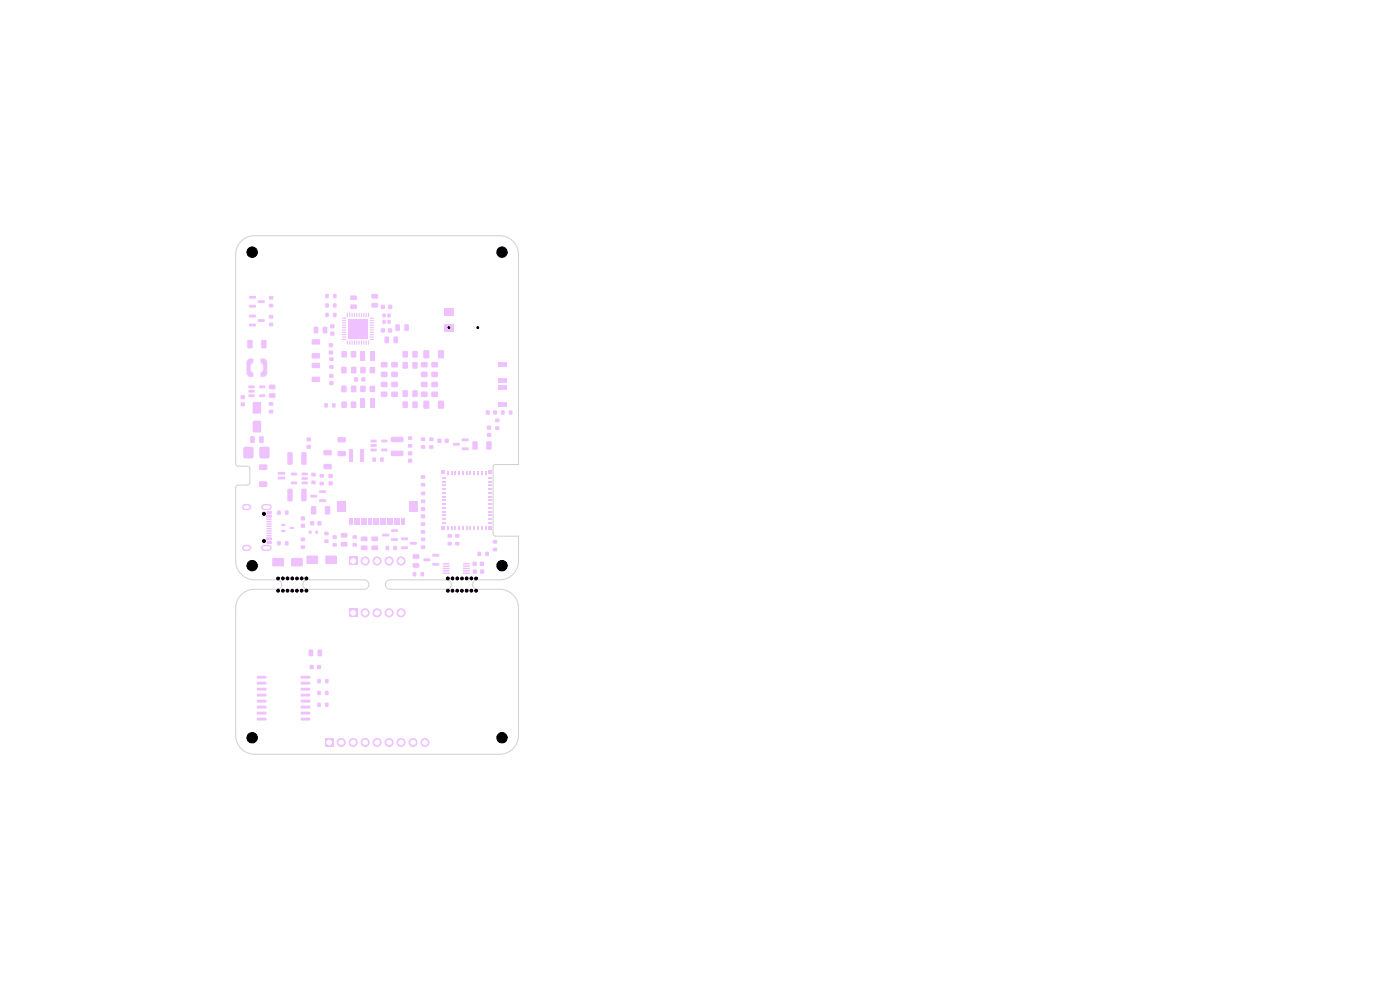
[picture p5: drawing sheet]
<svg xmlns="http://www.w3.org/2000/svg" width="297mm" height="210mm" viewBox="0 0 297 210" stroke-linecap="round" stroke-linejoin="round" font-family="sans-serif">
<g fill="#efc1ff">
<path d="M105.1 90.5h.8v.7h-.8z"/>
<path d="M105.1 88.8h.8v.7h-.8z"/>
<path d="M87.6 119.5h1.2l.2 .2v.6l-.3 .2-1-.1-.2-.2z"/>
<path d="M87.6 117.6h1.2l.2 .2v.6l-.3 .2-1-.1-.2-.2z"/>
<path d="M80.8 64.7h.8v.8h-.8z"/>
<path d="M82.4 64.7h.8v.8h-.8z"/>
<path d="M100.3 119.2h.8v.8h-.8z"/>
<path d="M101.8 119.2h.8v.8h-.8z"/>
<path d="M52.7 81.8h1.2l.1 .5h-1.2z"/>
<path d="M52.7 82.7h1.2l.1 .5-1.2 .1z"/>
<path d="M52.7 83.7h1.2l.1 .5h-1.2z"/>
<path d="M55 83.7h1.2l.1 .5h-1.2z"/>
<path d="M55 81.8h1.2l.1 .5h-1.2z"/>
<path d="M69.8 74.4h.8v.8h-.8z"/>
<path d="M69.8 72.8h.8v.8h-.8z"/>
</g>
<g fill="#efc1ff" stroke="#efc1ff" stroke-width=".21">
<circle cx="95" cy="122.7" r=".3"/>
<circle cx="95" cy="125.3" r=".3"/>
<circle cx="96" cy="122.7" r=".3"/>
<circle cx="96" cy="125.3" r=".3"/>
<circle cx="97" cy="122.7" r=".3"/>
<circle cx="97" cy="125.3" r=".3"/>
<circle cx="98" cy="122.7" r=".3"/>
<circle cx="98" cy="125.3" r=".3"/>
<circle cx="99" cy="122.7" r=".3"/>
<circle cx="99" cy="125.3" r=".3"/>
<circle cx="100" cy="122.7" r=".3"/>
<circle cx="100" cy="125.3" r=".3"/>
<circle cx="101" cy="122.7" r=".3"/>
<circle cx="101" cy="125.3" r=".3"/>
</g>
<g fill="#efc1ff">
<path d="M59.7 111.2l.8-.1 .1 .4-.9 .1z"/>
<path d="M59.7 112.5l.8-.1 .1 .4-.9 .1z"/>
<path d="M61.5 111.8h.8v.4h-.8z"/>
<path d="M103.3 91.9h.9v.8h-.9z"/>
<path d="M103.3 90.3h.9v.8h-.9z"/>
<path d="M65.1 117.9h2.3v1.7h-2.3z"/>
<path d="M69.1 117.9h2.3v1.7h-2.3z"/>
<path d="M74.1 118.2h1.7v1.7h-1.7z"/>
</g>
<g fill="#efc1ff" stroke="#efc1ff" stroke-width=".21">
<circle cx="77.5" cy="119" r=".85"/>
<circle cx="80" cy="119" r=".85"/>
<circle cx="82.5" cy="119" r=".85"/>
<circle cx="85.1" cy="119" r=".85"/>
</g>
<g fill="#efc1ff">
<path d="M75.1 80.1h.8v.8h-.8z"/>
<path d="M76.7 80.1h.8v.8h-.8z"/>
</g>
<g fill="#efc1ff" stroke="#efc1ff" stroke-width=".21">
<circle cx="106.5" cy="53.5" r="1.1"/>
<circle cx="53.5" cy="156.5" r="1.1"/>
</g>
<g fill="#efc1ff">
<path d="M69.9 77.5h.8v.7h-.8z"/>
<path d="M69.9 75.8h.8v.7h-.8z"/>
<path d="M57.1 83.5l1.2-.1 .1 .3v.6l-.2 .1h-1l-.1-.2z"/>
<path d="M57.1 81.6h1.2l.1 .2v.6l-.2 .2h-1l-.1-.2z"/>
<path d="M63.8 111.1h.9v.8h-.9z"/>
<path d="M63.8 109.6h.9v.8h-.9z"/>
<path d="M65.7 141.1h.8v.8h-.8z"/>
<path d="M67.3 141.1h.8v.8h-.8z"/>
<path d="M94.4 93.1h.8v.8h-.8z"/>
<path d="M92.8 93.1h.8v.8h-.8z"/>
<path d="M85.8 68.8h.7l.2 .1v1.1l-.1 .2h-.6l-.2-.1z"/>
<path d="M83.9 68.8h.7l.2 .1v1.1l-.1 .2h-.6l-.2-.1z"/>
<path d="M76.4 74.6h1v1.9h-1z"/>
<path d="M78.6 74.6h1v1.9h-1z"/>
<path d="M76.6 115.8l1.2-.1 .2 .3v.5l-.3 .2h-1l-.2-.2z"/>
<path d="M76.6 113.9l1.2-.1 .2 .3v.5l-.3 .2h-1l-.2-.2z"/>
<path d="M85.4 82.8h1.1v1.4h-1.1z"/>
<path d="M87.5 82.8h1.1v1.4h-1.1z"/>
<path d="M89.3 76.8h1.4v1.1h-1.4z"/>
<path d="M89.3 78.9h1.4v1.1h-1.4z"/>
<path d="M104.6 116.2h.8v.7h-.8z"/>
<path d="M104.6 114.6h.8v.7h-.8z"/>
<path d="M85.4 76.8h1.1v1.4h-1.1z"/>
<path d="M87.5 76.8h1.1v1.4h-1.1z"/>
<path d="M89.3 115.7h.9v.7h-.9z"/>
<path d="M89.3 114.1h.9v.7h-.9z"/>
<path d="M59 100.1h1.4l.1 .5-1.5 .1z"/>
<path d="M59 101.1h1.4l.1 .5-1.5 .1z"/>
<path d="M55 98.6l1.6-.1 .1 .3v.7l-.2 .2h-1.4l-.2-.2z"/>
<path d="M55 102.2l1.6-.1 .1 .3v.7l-.2 .2h-1.4l-.2-.2z"/>
<path d="M93.9 119.5h1.4l.1 .2-1.4 .1z"/>
<path d="M93.9 120h1.4l.1 .2-1.4 .1z"/>
<path d="M93.9 120.5h1.4l.1 .2-1.4 .1z"/>
<path d="M93.9 121h1.4l.1 .2-1.4 .1z"/>
<path d="M93.9 121.5h1.4l.1 .2-1.4 .1z"/>
<path d="M98.2 121.5h1.4l.1 .2-1.4 .1z"/>
<path d="M98.2 121h1.4l.1 .2-1.4 .1z"/>
<path d="M98.2 120.5h1.4l.1 .2-1.4 .1z"/>
<path d="M98.2 120h1.4l.1 .2-1.4 .1z"/>
<path d="M98.2 119.5h1.4l.1 .2-1.4 .1z"/>
<path d="M83 76.8h1.4v1.1h-1.4z"/>
<path d="M83 78.9h1.4v1.1h-1.4z"/>
<path d="M57.1 68.5h.8v.7h-.8z"/>
<path d="M57.1 66.8h.8v.7h-.8z"/>
<path d="M67.3 144.1h.7v.8h-.7z"/>
<path d="M69 144.1h.7v.8h-.7z"/>
<path d="M64 102.2h1.2l.1 .5h-1.2z"/>
<path d="M64 101.2h1.2l.1 .5-1.2 .1z"/>
<path d="M64 100.3h1.2l.1 .5h-1.2z"/>
<path d="M61.7 100.3h1.2l.1 .5h-1.2z"/>
<path d="M61.7 102.2h1.2l.1 .5h-1.2z"/>
<path d="M89.9 85h1.1v1.7h-1.1z"/>
<path d="M93 85h1.1v1.7h-1.1z"/>
<path d="M64 103.7h.8l.2 .1v2.3l-.1 .2-.7 .1-.3-.2z"/>
<path d="M61 103.7h.9l.2 .1v2.3l-.2 .2-.7 .1-.2-.2z"/>
<path d="M89.3 112.5h.9v.7h-.9z"/>
<path d="M89.3 110.8h.9v.7h-.9z"/>
<path d="M71.7 95.7h1.5l.2 .2v.7l-.3 .2h-1.3l-.2-.2z"/>
<path d="M71.7 92.8l1.5-.1 .2 .3v.7l-.3 .2-1.3-.1-.2-.2z"/>
<path d="M70.6 115.2h.8v.7h-.8z"/>
<path d="M70.6 113.6h.8v.7h-.8z"/>
<path d="M80.8 69.7h.8v.8h-.8z"/>
<path d="M82.4 69.7h.8v.8h-.8z"/>
<path d="M76.5 77.9h1v1.2h-1z"/>
<path d="M78.5 77.9h1v1.2h-1z"/>
<path d="M65.8 110.6h.8v.8h-.8z"/>
<path d="M67.4 110.6h.8v.8h-.8z"/>
<path d="M105.6 85.3h1.8v.9h-1.8z"/>
<path d="M105.6 81.9h1.8v.9h-1.8z"/>
<path d="M83 114.2h1.3l.1 .5h-1.4z"/>
<path d="M83 112.3h1.3l.1 .5h-1.4z"/>
<path d="M81.1 113.2h1.4v.5l-1.3 .1z"/>
<path d="M70.7 66.4h.7v.8h-.7z"/>
<path d="M69 66.4h.7v.8h-.7z"/>
<path d="M87.6 121.4h.7v.8h-.7z"/>
<path d="M89.2 121.4h.7v.8h-.7z"/>
<path d="M65.5 137.8h.7l.2 .1 .1 1.1-.2 .2h-.6l-.2-.1z"/>
<path d="M67.4 137.8h.7l.2 .1v1.1l-.1 .2h-.6l-.2-.1z"/>
<path d="M55.2 76.1h.9l.6 .5v2.8l-.6 .5h-.9v-.7l.6-.6v-1.2l-.6-.6z"/>
<path d="M52.3 76.6l.6-.5h.9v.7l-.6 .6v1.2l.6 .6v.7h-.9l-.6-.5z"/>
<path d="M91.5 81h1.4v1.1h-1.4z"/>
<path d="M91.5 83.1h1.4v1.1h-1.4z"/>
<path d="M85.1 114h1.4v.5l-1.3 .1z"/>
<path d="M85.1 115.9h1.4v.5l-1.3 .1z"/>
<path d="M87 115h1.3l.1 .5h-1.4z"/>
<path d="M69 156.7h1.7v1.7h-1.7z"/>
</g>
<g fill="#efc1ff" stroke="#efc1ff" stroke-width=".21">
<circle cx="72.4" cy="157.5" r=".85"/>
<circle cx="74.9" cy="157.5" r=".85"/>
<circle cx="77.5" cy="157.5" r=".85"/>
<circle cx="80" cy="157.5" r=".85"/>
<circle cx="82.5" cy="157.5" r=".85"/>
<circle cx="85.1" cy="157.5" r=".85"/>
<circle cx="87.6" cy="157.5" r=".85"/>
<circle cx="90.2" cy="157.5" r=".85"/>
</g>
<g fill="#efc1ff">
<path d="M89.3 106h.9v.7h-.9z"/>
<path d="M89.3 104.3h.9v.7h-.9z"/>
<path d="M106.3 87.1h.7v.8h-.7z"/>
<path d="M108 87.1h.7v.8h-.7z"/>
<path d="M100.3 120.8h.8v.9h-.8z"/>
<path d="M101.9 120.8h.8v.9h-.8z"/>
<path d="M104.6 87.1h.8v.8h-.8z"/>
<path d="M103.1 87.1h.8v.8h-.8z"/>
<path d="M57.1 64.5h.8v.7h-.8z"/>
<path d="M57.1 62.8h.8v.7h-.8z"/>
</g>
<g fill="#efc1ff" stroke="#efc1ff" stroke-width=".21">
<circle cx="56" cy="109" r=".32"/>
<circle cx="56" cy="114.8" r=".32"/>
</g>
<g fill="#efc1ff">
<path d="M56.6 108.4h1v.5l-.9 .1z"/>
<path d="M56.5 109.2h1.1v.5l-1 .1z"/>
<path d="M56.5 110.5h1.1v.2l-1 .1z"/>
<path d="M56.5 111.5h1.1v.2l-1 .1z"/>
<path d="M56.5 112h1.1v.2l-1 .1z"/>
<path d="M56.5 113h1.1v.2l-1 .1z"/>
<path d="M56.5 114h1.1v.5l-1 .1z"/>
<path d="M56.6 114.8h1v.5l-.9 .1z"/>
<path d="M56.5 113.5h1.1v.2l-1 .1z"/>
<path d="M56.5 112.5h1.1v.2l-1 .1z"/>
<path d="M56.5 111h1.1v.2l-1 .1z"/>
<path d="M56.5 110h1.1v.2l-1 .1z"/>
</g>
<path d="M52 107.6h.7M52 116.2h.7M56 107.6h1M56 116.2h1" fill="none" stroke="#efc1ff" stroke-width="1.3"/>
<g fill="#efc1ff">
<path d="M89.3 94.5h.9v.7h-.9z"/>
<path d="M89.3 92.8h.9v.7h-.9z"/>
<path d="M72.4 81.8h1.1v1.4h-1.1z"/>
<path d="M74.5 81.8h1.1v1.4h-1.1z"/>
<path d="M69.7 102.1h.9v.8h-.9z"/>
<path d="M69.7 100.6h.9v.8h-.9z"/>
<path d="M83.5 71.4h.7l.2 .1v1.1l-.1 .2h-.6l-.2-.1z"/>
<path d="M81.6 71.4h.7l.2 .1v1.1l-.1 .2h-.6l-.2-.1z"/>
<path d="M101.3 117.1h.7v.8h-.7z"/>
<path d="M103 117.1h.7v.8h-.7z"/>
<path d="M70.7 62.4h.7v.8h-.7z"/>
<path d="M69 62.4h.7v.8h-.7z"/>
<path d="M78.8 62.4h1.3l.1 .2v.6l-.2 .2-1.1-.1-.1-.2z"/>
<path d="M78.8 64.3h1.3l.1 .2v.6l-.2 .2-1.1-.1-.1-.2z"/>
<path d="M72.6 67.4h.8v.2h-.8z"/>
<path d="M72.6 67.9h.8v.2h-.8z"/>
<path d="M72.6 68.4h.8v.2h-.8z"/>
<path d="M72.6 68.9h.8v.2h-.8z"/>
<path d="M72.6 69.4h.8v.2h-.8z"/>
<path d="M72.6 69.9h.8v.2h-.8z"/>
<path d="M72.6 70.4h.8v.2h-.8z"/>
<path d="M72.6 70.9h.8v.2h-.8z"/>
<path d="M72.6 71.4h.8v.2h-.8z"/>
<path d="M72.6 71.9h.8v.2h-.8z"/>
<path d="M73.6 72.3h.2v.8h-.2z"/>
<path d="M74.1 72.3h.2v.8h-.2z"/>
<path d="M74.6 72.3h.2v.8h-.2z"/>
<path d="M75.1 72.3h.2v.8h-.2z"/>
<path d="M75.6 72.3h.2v.8h-.2z"/>
<path d="M76.1 72.3h.2v.8h-.2z"/>
<path d="M76.6 72.3h.2v.8h-.2z"/>
<path d="M77.1 72.3h.2v.8h-.2z"/>
<path d="M77.6 72.3h.2v.8h-.2z"/>
<path d="M78.1 72.3h.2v.8h-.2z"/>
<path d="M78.5 71.9h.8v.2h-.8z"/>
<path d="M78.5 71.4h.8v.2h-.8z"/>
<path d="M78.5 70.9h.8v.2h-.8z"/>
<path d="M78.5 70.4h.8v.2h-.8z"/>
<path d="M78.5 69.9h.8v.2h-.8z"/>
<path d="M78.5 69.4h.8v.2h-.8z"/>
<path d="M78.5 68.9h.8v.2h-.8z"/>
<path d="M78.5 68.4h.8v.2h-.8z"/>
<path d="M78.5 67.9h.8v.2h-.8z"/>
<path d="M78.5 67.4h.8v.2h-.8z"/>
<path d="M78.1 66.4h.2v.8h-.2z"/>
<path d="M77.6 66.4h.2v.8h-.2z"/>
<path d="M77.1 66.4h.2v.8h-.2z"/>
<path d="M76.6 66.4h.2v.8h-.2z"/>
<path d="M76.1 66.4h.2v.8h-.2z"/>
<path d="M75.6 66.4h.2v.8h-.2z"/>
<path d="M75.1 66.4h.2v.8h-.2z"/>
<path d="M74.6 66.4h.2v.8h-.2z"/>
<path d="M74.1 66.4h.2v.8h-.2z"/>
<path d="M73.6 66.4h.2v.8h-.2z"/>
<path d="M73.9 67.7h4.1v4.1h-4.1z"/>
<path d="M74.8 115.2h.9v.7h-.9z"/>
<path d="M74.8 113.6h.9v.7h-.9z"/>
<path d="M58.8 108.3h.7v.9h-.7z"/>
<path d="M60.5 108.3h.7v.9h-.7z"/>
<path d="M52.9 66.8h1.3l.1 .5h-1.4z"/>
<path d="M52.9 68.7h1.3l.1 .5h-1.4z"/>
<path d="M54.7 67.7h1.4l.1 .5-1.4 .1z"/>
<path d="M85.6 110.1h.3v1.3h-.3z"/>
<path d="M85.1 110.1h.3v1.3h-.3z"/>
<path d="M84.6 110.1h.3v1.3h-.3z"/>
<path d="M84.1 110.1h.3v1.3h-.3z"/>
<path d="M83.6 110.1h.3v1.3h-.3z"/>
<path d="M83.1 110.1h.3v1.3h-.3z"/>
<path d="M82.6 110.1h.3v1.3h-.3z"/>
<path d="M82.1 110.1h.3v1.3h-.3z"/>
<path d="M81.6 110.1h.3v1.3h-.3z"/>
<path d="M81.1 110.1h.3v1.3h-.3z"/>
<path d="M80.6 110.1h.3v1.3h-.3z"/>
<path d="M80.1 110.1h.3v1.3h-.3z"/>
<path d="M79.6 110.1h.3v1.3h-.3z"/>
<path d="M79.1 110.1h.3v1.3h-.3z"/>
<path d="M78.6 110.1h.3v1.3h-.3z"/>
<path d="M78.1 110.1h.3v1.3h-.3z"/>
<path d="M77.6 110.1h.3v1.3h-.3z"/>
<path d="M77.1 110.1h.3v1.3h-.3z"/>
<path d="M76.6 110.1h.3v1.3h-.3z"/>
<path d="M76.1 110.1h.3v1.3h-.3z"/>
<path d="M75.6 110.1h.3v1.3h-.3z"/>
<path d="M75.1 110.1h.3v1.3h-.3z"/>
<path d="M74.6 110.1h.3v1.3h-.3z"/>
<path d="M74.1 110.1h.3v1.3h-.3z"/>
<path d="M86.7 106.4h1.8v2.2h-1.8z"/>
<path d="M71.5 106.4h1.7v2.2h-1.7z"/>
</g>
<circle cx="106.5" cy="156.5" r="1.1" fill="#efc1ff" stroke="#efc1ff" stroke-width=".21"/>
<g fill="#efc1ff">
<path d="M89.3 81h1.4v1.1h-1.4z"/>
<path d="M89.3 83.1h1.4v1.1h-1.4z"/>
<path d="M57.8 118.4h2.4v1.7h-2.4z"/>
<path d="M61.8 118.4h2.4v1.7h-2.4z"/>
<path d="M54.5 143.4h1.9l.1 .5h-1.9z"/>
<path d="M54.5 144.7l1.9-.1 .1 .5-1.9 .1z"/>
<path d="M54.5 145.9h1.9l.1 .5-1.9 .1z"/>
<path d="M54.5 147.2h1.9l.1 .5h-1.9z"/>
<path d="M54.5 148.5l1.9-.1 .1 .5-1.9 .1z"/>
<path d="M54.5 149.7h1.9l.1 .5-1.9 .1z"/>
<path d="M54.5 151h1.9l.1 .5-1.9 .1z"/>
<path d="M54.5 152.3h1.9l.1 .4-1.9 .1z"/>
<path d="M63.8 152.3h1.9l.1 .4-1.9 .1z"/>
<path d="M63.8 151h1.9l.1 .5-1.9 .1z"/>
<path d="M63.8 149.7h1.9l.1 .5-1.9 .1z"/>
<path d="M63.8 148.5l1.9-.1 .1 .5-1.9 .1z"/>
<path d="M63.8 147.2h1.9l.1 .5h-1.9z"/>
<path d="M63.8 145.9h1.9l.1 .5-1.9 .1z"/>
<path d="M63.8 144.7l1.9-.1 .1 .5-1.9 .1z"/>
<path d="M63.8 143.4h1.9l.1 .5h-1.9z"/>
<path d="M76.3 95.4h.8v2.7h-.8z"/>
<path d="M74.1 95.4h.8v2.7h-.8z"/>
<path d="M69.9 80.9h.8v.8h-.8z"/>
<path d="M69.9 79.3h.8v.8h-.8z"/>
<path d="M83 95.7l2.4-.1 .2 .3v.7l-.2 .2-2.3-.1-.2-.2z"/>
<path d="M83 92.7h2.4l.2 .2v.7l-.2 .2h-2.3l-.2-.2z"/>
<path d="M91.1 94.5h.8v.7h-.8z"/>
<path d="M91.1 92.8h.8v.7h-.8z"/>
<path d="M76.5 81.9h1v1.2h-1z"/>
<path d="M78.5 81.9h1v1.2h-1z"/>
</g>
<circle cx="53.5" cy="53.5" r="1.1" fill="#efc1ff" stroke="#efc1ff" stroke-width=".21"/>
<g fill="#efc1ff">
<path d="M58.8 114.8h.7v.9h-.7z"/>
<path d="M60.5 114.8h.7v.9h-.7z"/>
<path d="M74.3 62.7h1.3l.1 .2v.6l-.2 .2-1.1-.1-.1-.2z"/>
<path d="M74.3 64.6h1.3l.1 .2v.6l-.2 .2-1.1-.1-.1-.2z"/>
<path d="M66.1 102h.8v.7h-.8z"/>
<path d="M66.1 100.3h.8v.7h-.8z"/>
<path d="M98 94.9h1.3l.1 .5-1.4 .1z"/>
<path d="M98 93h1.3l.1 .5-1.4 .1z"/>
<path d="M96.1 94h1.4v.5h-1.3z"/>
<path d="M79 97.1h.7v.8h-.7z"/>
<path d="M80.7 97.1h.7v.8h-.7z"/>
<path d="M95 115h.8v.7h-.8z"/>
<path d="M95 113.3h.8v.7h-.8z"/>
<path d="M102.8 99.8h.4v.8h-.4z"/>
<path d="M102 99.8h.4v.8h-.4z"/>
<path d="M101.2 99.8h.4v.8h-.4z"/>
<path d="M100.4 99.8h.4v.8h-.4z"/>
<path d="M99.6 99.8h.4v.8h-.4z"/>
<path d="M98.8 99.8h.4v.8h-.4z"/>
<path d="M98 99.8h.4v.8h-.4z"/>
<path d="M97.2 99.8h.4v.8h-.4z"/>
<path d="M96.4 99.8h.4v.8h-.4z"/>
<path d="M95.6 99.8h.4v.8h-.4z"/>
<path d="M94.8 99.8h.4v.8h-.4z"/>
<path d="M93.7 101.1h.8v.4h-.8z"/>
<path d="M93.7 101.9h.8v.4h-.8z"/>
<path d="M93.7 102.7h.8v.4h-.8z"/>
<path d="M93.7 103.5h.8v.4h-.8z"/>
<path d="M93.7 104.3h.8v.4h-.8z"/>
<path d="M93.7 105.1h.8v.4h-.8z"/>
<path d="M93.7 105.9h.8v.4h-.8z"/>
<path d="M93.7 106.7h.8v.4h-.8z"/>
<path d="M93.7 107.5h.8v.4h-.8z"/>
<path d="M93.7 108.3h.8v.4h-.8z"/>
<path d="M93.7 109.1h.8v.4h-.8z"/>
<path d="M93.7 109.9h.8v.4h-.8z"/>
<path d="M93.7 110.7h.8v.4h-.8z"/>
<path d="M94.8 111.6h.4v.8h-.4z"/>
<path d="M95.6 111.6h.4v.8h-.4z"/>
<path d="M96.4 111.6h.4v.8h-.4z"/>
<path d="M97.2 111.6h.4v.8h-.4z"/>
<path d="M98 111.6h.4v.8h-.4z"/>
<path d="M98.8 111.6h.4v.8h-.4z"/>
<path d="M99.6 111.6h.4v.8h-.4z"/>
<path d="M100.4 111.6h.4v.8h-.4z"/>
<path d="M101.2 111.6h.4v.8h-.4z"/>
<path d="M102 111.6h.4v.8h-.4z"/>
<path d="M102.8 111.6h.4v.8h-.4z"/>
<path d="M103.5 110.7h.8v.4h-.8z"/>
<path d="M103.5 109.9h.8v.4h-.8z"/>
<path d="M103.5 109.1h.8v.4h-.8z"/>
<path d="M103.5 108.3h.8v.4h-.8z"/>
<path d="M103.5 107.5h.8v.4h-.8z"/>
<path d="M103.5 106.7h.8v.4h-.8z"/>
<path d="M103.5 105.9h.8v.4h-.8z"/>
<path d="M103.5 105.1h.8v.4h-.8z"/>
<path d="M103.5 104.3h.8v.4h-.8z"/>
<path d="M103.5 103.5h.8v.4h-.8z"/>
<path d="M103.5 102.7h.8v.4h-.8z"/>
<path d="M103.5 101.9h.8v.4h-.8z"/>
<path d="M103.5 101.1h.8v.4h-.8z"/>
<path d="M103.6 111.7h.7v.7h-.7z"/>
<path d="M93.7 111.7h.7v.7h-.7z"/>
<path d="M93.7 99.8h.7v.7h-.7z"/>
<path d="M103.6 99.8h.7v.7h-.7z"/>
<path d="M78.8 115.8l1.3-.1 .1 .3v.5l-.2 .2h-1.1l-.1-.2z"/>
<path d="M78.8 113.9l1.3-.1 .1 .3v.5l-.2 .2h-1.1l-.1-.2z"/>
<path d="M74.1 129.2h1.7v1.7h-1.7z"/>
</g>
<g fill="#efc1ff" stroke="#efc1ff" stroke-width=".21">
<circle cx="77.5" cy="130" r=".85"/>
<circle cx="80" cy="130" r=".85"/>
<circle cx="82.5" cy="130" r=".85"/>
<circle cx="85.1" cy="130" r=".85"/>
</g>
<g fill="#efc1ff">
<path d="M67.3 146.6h.7v.8h-.7z"/>
<path d="M69 146.6h.7v.8h-.7z"/>
<path d="M61 96l.9-.1 .2 .2v2.3l-.2 .2h-.7l-.2-.2z"/>
<path d="M64 96l.8-.1 .2 .2v2.3l-.1 .2h-.7l-.3-.2z"/>
<path d="M105.6 80.3h1.8v.9h-1.8z"/>
<path d="M105.6 76.9h1.8v.9h-1.8z"/>
<path d="M85.4 74.5h1.1v1.3h-1.1z"/>
<path d="M87.5 74.5h1.1v1.3h-1.1z"/>
<path d="M70.7 64.4h.7v.8h-.7z"/>
<path d="M69 64.4h.7v.8h-.7z"/>
</g>
<g fill="#efc1ff" stroke="#efc1ff" stroke-width=".21">
<circle cx="59" cy="122.7" r=".3"/>
<circle cx="59" cy="125.3" r=".3"/>
<circle cx="60" cy="122.7" r=".3"/>
<circle cx="60" cy="125.3" r=".3"/>
<circle cx="61" cy="122.7" r=".3"/>
<circle cx="61" cy="125.3" r=".3"/>
<circle cx="62" cy="122.7" r=".3"/>
<circle cx="62" cy="125.3" r=".3"/>
<circle cx="63" cy="122.7" r=".3"/>
<circle cx="63" cy="125.3" r=".3"/>
<circle cx="64" cy="122.7" r=".3"/>
<circle cx="64" cy="125.3" r=".3"/>
<circle cx="65" cy="122.7" r=".3"/>
<circle cx="65" cy="125.3" r=".3"/>
</g>
<g fill="#efc1ff">
<path d="M68.8 114.5h.9v.7h-.9z"/>
<path d="M68.8 112.8h.9v.7h-.9z"/>
<path d="M67.8 102.2h.9v.7h-.9z"/>
<path d="M67.8 100.6h.9v.7h-.9z"/>
<path d="M96.6 115h.8v.7h-.8z"/>
<path d="M96.6 113.3h.8v.7h-.8z"/>
<path d="M80.8 81h1.4v1.1h-1.4z"/>
<path d="M80.8 83.1h1.4v1.1h-1.4z"/>
<path d="M76.4 84.5h1v1.9h-1z"/>
<path d="M78.6 84.5h1v1.9h-1z"/>
<path d="M70.1 70.4h.8v.8h-.8z"/>
<path d="M70.1 68.8h.8v.8h-.8z"/>
<path d="M65.1 94.4h.8v.8h-.8z"/>
<path d="M65.1 92.8h.8v.8h-.8z"/>
<path d="M66.2 75l1.5-.1 .2 .3v.7l-.3 .2-1.3-.1-.2-.2z"/>
<path d="M66.2 72h1.5l.2 .2v.7l-.3 .2h-1.3l-.2-.2z"/>
<path d="M66 107.4h.9l.2 .1v1.4l-.2 .2-.7 .1-.2-.2z"/>
<path d="M69 107.4h.8l.2 .1v1.4l-.1 .2-.7 .1-.3-.2z"/>
<path d="M66.2 80l1.5-.1 .2 .3v.7l-.3 .2-1.3-.1-.2-.2z"/>
<path d="M66.2 77h1.5l.2 .2v.7l-.3 .2h-1.3l-.2-.2z"/>
<path d="M66.9 112.6h.6v.6h-.6z"/>
<path d="M65.5 112.6h.6v.6h-.6z"/>
<path d="M53.7 89.3h1.6v2.4h-1.6z"/>
<path d="M53.7 85.3h1.6v2.4h-1.6z"/>
<path d="M91.5 76.8h1.4v1.1h-1.4z"/>
<path d="M91.5 78.9h1.4v1.1h-1.4z"/>
<path d="M89.9 74.3h1.1v1.7h-1.1z"/>
<path d="M93 74.3h1.1v1.7h-1.1z"/>
<path d="M80.8 76.8h1.4v1.1h-1.4z"/>
<path d="M80.8 78.9h1.4v1.1h-1.4z"/>
<path d="M57.1 87h.8v.7h-.8z"/>
<path d="M57.1 85.3h.8v.7h-.8z"/>
</g>
<circle cx="53.5" cy="120" r="1.1" fill="#efc1ff" stroke="#efc1ff" stroke-width=".21"/>
<g fill="#efc1ff">
<path d="M68.7 98.5l1.5-.1 .2 .3v.7l-.3 .2-1.3-.1-.2-.2z"/>
<path d="M68.7 95.5h1.5l.2 .2v.7l-.3 .2h-1.3l-.2-.2z"/>
<path d="M67.7 105.9h1.4l.1 .5-1.4 .1z"/>
<path d="M67.7 104h1.4l.1 .5-1.4 .1z"/>
<path d="M65.9 105h1.3l.1 .5h-1.4z"/>
<path d="M72.5 85.2h1v1.3h-1z"/>
<path d="M74.5 85.2h1v1.3h-1z"/>
<path d="M81.2 66.6h.6v.7h-.6z"/>
<path d="M81.2 67.9h.6v.7h-.6z"/>
<path d="M82.2 67.9h.6v.7h-.6z"/>
<path d="M82.2 66.6h.6v.7h-.6z"/>
<path d="M94.3 68.8h1.9v1.5h-1.9z"/>
<path d="M94.3 65.4h1.9v1.5h-1.9z"/>
<path d="M68.5 69.3h.7l.2 .1v1.1l-.1 .2h-.6l-.2-.1z"/>
<path d="M66.6 69.3h.7l.2 .1v1.1l-.1 .2h-.6l-.2-.1z"/>
<path d="M63.8 115.7h.9v.7h-.9z"/>
<path d="M63.8 114.1h.9v.7h-.9z"/>
</g>
<circle cx="106.5" cy="120" r="1.1" fill="#efc1ff" stroke="#efc1ff" stroke-width=".21"/>
<g fill="#efc1ff">
<path d="M72.5 74.5h1v1.3h-1z"/>
<path d="M74.5 74.5h1v1.3h-1z"/>
<path d="M52.9 62.8h1.3l.1 .5h-1.4z"/>
<path d="M52.9 64.7h1.3l.1 .5h-1.4z"/>
<path d="M54.7 63.7h1.4l.1 .5-1.4 .1z"/>
<path d="M55.1 94.9l.3-.1 1.7 .1 .1 .3v1.6l-.1 .3-.3 .2-1.7-.2-.1-.3v-1.6z"/>
<path d="M51.7 94.9l.3-.1 1.7 .1 .1 .3v1.6l-.1 .3-.3 .2-1.7-.2-.1-.3v-1.6z"/>
<path d="M70.5 85.6h.7v.8h-.7z"/>
<path d="M68.8 85.6h.7v.8h-.7z"/>
<path d="M85.4 85.2h1.1v1.3h-1.1z"/>
<path d="M87.5 85.2h1.1v1.3h-1.1z"/>
<path d="M81.8 115.8h.7v.9h-.7z"/>
<path d="M83.5 115.8h.7v.9h-.7z"/>
<path d="M67.3 149.1h.7v.8h-.7z"/>
<path d="M69 149.1h.7v.8h-.7z"/>
<path d="M53.1 92.6l.7-.1 .2 .2v1l-.1 .3h-.6l-.2-.2z"/>
<path d="M55 92.6l.7-.1 .2 .2v1l-.1 .3h-.6l-.2-.2z"/>
<path d="M52.5 72.2l.9-.1 .2 .2v1.4l-.2 .2h-.7l-.2-.2z"/>
<path d="M55.5 72.2l.8-.1 .2 .2v1.4l-.1 .2h-.7l-.3-.2z"/>
<path d="M51.1 85.4h.8v.8h-.8z"/>
<path d="M51.1 83.8h.8v.8h-.8z"/>
<path d="M89.3 109.1h.9v.8h-.9z"/>
<path d="M89.3 107.6h.9v.8h-.9z"/>
<path d="M78.6 93.3h1.2l.1 .5h-1.2z"/>
<path d="M78.6 94.2h1.2l.1 .5-1.2 .1z"/>
<path d="M78.6 95.2h1.2l.1 .5h-1.2z"/>
<path d="M80.9 95.2h1.2l.1 .5h-1.2z"/>
<path d="M80.9 93.3h1.2l.1 .5h-1.2z"/>
<path d="M72.3 115h1.3l.1 .2v.6l-.2 .2-1.1-.1-.1-.2z"/>
<path d="M72.3 113.1h1.3l.1 .2v.6l-.2 .2-1.1-.1-.1-.2z"/>
<path d="M72.4 77.8h1.1v1.4h-1.1z"/>
<path d="M74.5 77.8h1.1v1.4h-1.1z"/>
<path d="M89.3 102.5h.9v.7h-.9z"/>
<path d="M89.3 100.8h.9v.7h-.9z"/>
<path d="M86.6 97.3h.8v.8h-.8z"/>
<path d="M86.6 95.8h.8v.8h-.8z"/>
<path d="M100.3 93.7l.8-.1 .2 .2v1.4l-.1 .2h-.8l-.2-.2z"/>
<path d="M103.2 93.7l.8-.1 .3 .2v1.4l-.2 .2h-.7l-.2-.2z"/>
<path d="M83 81h1.4v1.1h-1.4z"/>
<path d="M83 83.1h1.4v1.1h-1.4z"/>
<path d="M91.7 119.4h1.4l.1 .5-1.4 .1z"/>
<path d="M91.7 117.5h1.4l.1 .5-1.4 .1z"/>
<path d="M89.9 118.5h1.3l.1 .5h-1.4z"/>
<path d="M86.6 94.2h.8v.7h-.8z"/>
<path d="M86.6 92.6h.8v.7h-.8z"/>
</g>
<path d="M51.2 51.2a4 4 0 0 1 2.8-1.2h52a4 4 0 0 1 4 4v44.5h-4.9l-.5 .4v14.3l.1 .4 .4 .1h4.9v5.3a4 4 0 0 1-4 4h-4.8a1 1 0 0 0-1 1 1 1 0 0 0 1 1h4.8a4 4 0 0 1 4 4v27a4 4 0 0 1-4 4h-52a4 4 0 0 1-4-4v-27a4 4 0 0 1 4-4h4.7a1 1 0 0 0 1-1 1 1 0 0 0-.9-1h-4.8a4 4 0 0 1-4-4v-15.7l.4-.4h2.2l.4-.5-.1-3.3-.4-.2h-2.1l-.4-.5v-44.4a4 4 0 0 1 1.2-2.8zM64.5 123.3l.8-.3h12a1 1 0 0 1 1 1 1 1 0 0 1-1 1h-12a1 1 0 0 1-1-.6 1 1 0 0 1 .2-1.1zM82 123.3l.7-.3h12a1 1 0 0 1 1.1 1 1 1 0 0 1-1.1 1h-12a1 1 0 0 1-.9-.6 1 1 0 0 1 .2-1.1z" fill="none" stroke="#d0d2cd" stroke-width=".21"/>
<g fill="#000" stroke="#000" stroke-width=".21">
<circle cx="53.5" cy="53.5" r="1.1"/>
<circle cx="106.5" cy="53.5" r="1.1"/>
<circle cx="95.2" cy="69.5" r=".2"/>
<circle cx="101.3" cy="69.5" r=".2"/>
<circle cx="53.5" cy="120" r="1.1"/>
<circle cx="56" cy="114.8" r=".32"/>
<circle cx="56" cy="109" r=".32"/>
<circle cx="106.5" cy="120" r="1.1"/>
<circle cx="59" cy="125.3" r=".3"/>
<circle cx="59" cy="122.7" r=".3"/>
<circle cx="60" cy="125.3" r=".3"/>
<circle cx="60" cy="122.7" r=".3"/>
<circle cx="61" cy="125.3" r=".3"/>
<circle cx="61" cy="122.7" r=".3"/>
<circle cx="62" cy="125.3" r=".3"/>
<circle cx="62" cy="122.7" r=".3"/>
<circle cx="63" cy="125.3" r=".3"/>
<circle cx="63" cy="122.7" r=".3"/>
<circle cx="64" cy="125.3" r=".3"/>
<circle cx="64" cy="122.7" r=".3"/>
<circle cx="65" cy="125.3" r=".3"/>
<circle cx="65" cy="122.7" r=".3"/>
<circle cx="95" cy="125.3" r=".3"/>
<circle cx="95" cy="122.7" r=".3"/>
<circle cx="96" cy="125.3" r=".3"/>
<circle cx="96" cy="122.7" r=".3"/>
<circle cx="97" cy="125.3" r=".3"/>
<circle cx="97" cy="122.7" r=".3"/>
<circle cx="98" cy="125.3" r=".3"/>
<circle cx="98" cy="122.7" r=".3"/>
<circle cx="99" cy="125.3" r=".3"/>
<circle cx="99" cy="122.7" r=".3"/>
<circle cx="100" cy="125.3" r=".3"/>
<circle cx="100" cy="122.7" r=".3"/>
<circle cx="101" cy="125.3" r=".3"/>
<circle cx="101" cy="122.7" r=".3"/>
<circle cx="53.5" cy="156.5" r="1.1"/>
<circle cx="106.5" cy="156.5" r="1.1"/>
</g>
<g fill="#fff" stroke="#fff" stroke-width=".21">
<circle cx="74.9" cy="119" r=".5"/>
<circle cx="77.5" cy="119" r=".5"/>
<circle cx="80" cy="119" r=".5"/>
<circle cx="82.5" cy="119" r=".5"/>
<circle cx="85.1" cy="119" r=".5"/>
<circle cx="69.8" cy="157.5" r=".5"/>
<circle cx="72.4" cy="157.5" r=".5"/>
<circle cx="74.9" cy="157.5" r=".5"/>
<circle cx="77.5" cy="157.5" r=".5"/>
<circle cx="80" cy="157.5" r=".5"/>
<circle cx="82.5" cy="157.5" r=".5"/>
<circle cx="85.1" cy="157.5" r=".5"/>
<circle cx="87.6" cy="157.5" r=".5"/>
<circle cx="90.2" cy="157.5" r=".5"/>
<circle cx="74.9" cy="130" r=".5"/>
<circle cx="77.5" cy="130" r=".5"/>
<circle cx="80" cy="130" r=".5"/>
<circle cx="82.5" cy="130" r=".5"/>
<circle cx="85.1" cy="130" r=".5"/>
</g>
<path d="M52 107.6h.7M52 116.2h.7M56 107.6h1M56 116.2h1" fill="none" stroke="#fff" stroke-width=".7"/>
</svg>
